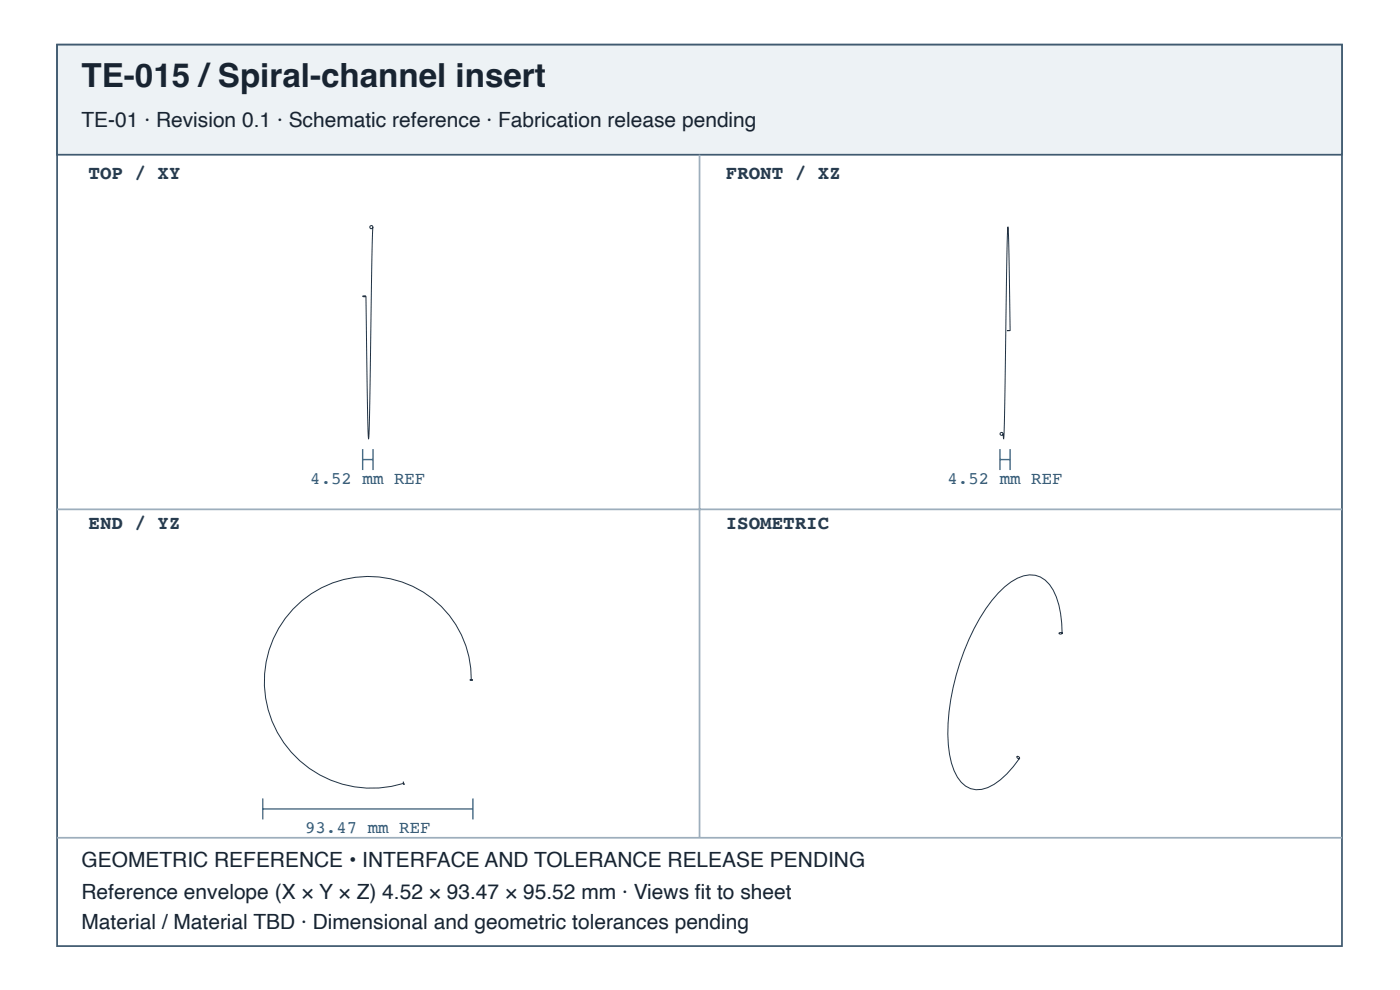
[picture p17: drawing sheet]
<svg xmlns="http://www.w3.org/2000/svg" width="297mm" height="210mm" viewBox="0 0 297 210" stroke-linecap="round" stroke-linejoin="round" font-family="sans-serif">
<defs><g id="words">
<text font-size="7" fill="#182431" x="17.3" y="18.4">TE-015 /Spiral-channel insert</text>
<g font-size="4.4" fill="#182431">
<text x="17.3" y="26.9">TE-01 · Revision 0.1 · Schematic reference · Fabrication release pending</text>
<text x="17.3" y="183.9">GEOMETRIC REFERENCE • INTERFACE AND TOLERANCE RELEASE PENDING</text>
<text x="17.3" y="190.6">Reference envelope (X × Y × Z) 4.52 × 93.47 × 95.52 mm · Views fi t to sheet</text>
<text x="17.3" y="196.9">Material / Material TBD · Dimensional and geometric tolerances pending</text>
</g>
<g font-size="4.1" fill="#263d52">
<text x="18.8" y="38">TOP / XY</text>
<text x="154" y="38">FRONT / XZ</text>
<text x="18.8" y="112.1">END / YZ</text>
<text x="154" y="112.1">ISOMETRIC</text>
</g>
<g font-size="3.7" fill="#335b78">
<text x="65.8" y="102.6">4.52 mm REF</text>
<text x="201" y="102.6">4.52 mm REF</text>
<text x="64.7" y="176.7">93.47 mm REF</text>
</g>
</g></defs>
<path d="M12.1 9.5h272.6v191.1h-272.6z" fill="none" stroke="#405a70" stroke-width=".37"/>
<path d="M12.1 9.5h272.6v23.3h-272.6z" fill="#edf2f5"/>
<path d="M12.1 9.5h272.6v23.3h-272.6z" fill="none" stroke="#405a70" stroke-width=".37"/>
<path d="M148.4 32.8v144.8M12.1 108h272.6M12.1 177.6h272.6" fill="none" stroke="#9daebc" stroke-width=".37"/>
<path d="M78.5 48l.2-.2 .3 .1 .1 .3-.1 .3h-.3l-.2-.2zM79.1 48.2l-.2 6.4-.5 33.9-.2 4.5-.6-30.2M77 62.8h.6l-.4 .1zM213.6 70.1h.7zM214.3 70.1l-.5-22-.9 44.9-.1-1M212.2 91.9l.2-.2h.3l.1 .3-.1 .3h-.3l-.2-.2zM224.7 134.2l.1-.1 .6 .1-.1 .2h-.3zM225.3 134.4a17.3 17.3 0 0 0-2.7-10.5 5.2 5.2 0 0 0-6.8-1.3 21.2 21.2 0 0 0-8 8.5 49.3 49.3 0 0 0-6.6 26.8 14.2 14.2 0 0 0 2.7 8 5.1 5.1 0 0 0 7 .4 19.5 19.5 0 0 0 5.4-5.6M99.7 144.2h.6zM100 144.2a21.9 21.9 0 0 0-21.3-22 21.9 21.9 0 0 0-22.6 20.6 22.7 22.7 0 0 0 29.5 23.3M85.5 165.7l.2 .7zM215.7 160.4h.5l.1 .3-.1 .2-.4-.3z" fill="none" stroke="#203246" stroke-width=".21"/>
<path d="M76.9 95.2v4.5M76.9 97.4h2.2M79.1 95.2v4.5M212.1 97.4h2.2M212.1 95.2v4.5M214.3 95.2v4.5M55.7 169.3v4.4M55.7 171.5h44.6M100.3 169.3v4.4" fill="none" stroke="#466b86" stroke-width=".3"/>
<use href="#words"/>
</svg>
